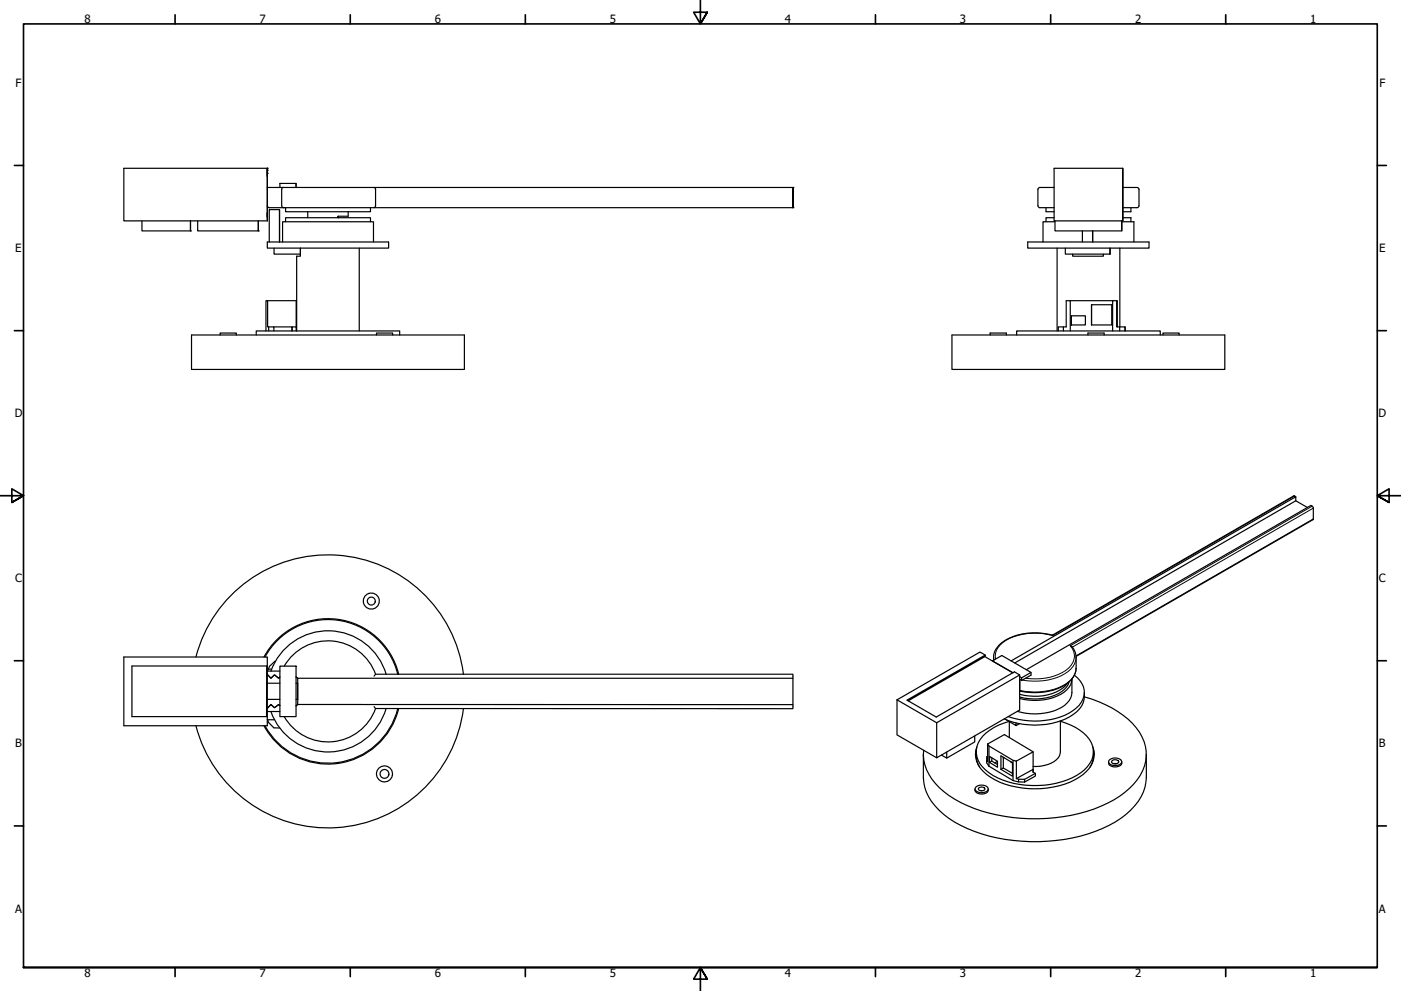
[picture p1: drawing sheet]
<svg xmlns="http://www.w3.org/2000/svg" width="594mm" height="420mm" viewBox="0 0 594 420" stroke-linecap="round" stroke-linejoin="round" font-family="sans-serif">
<defs><g id="words">
<g font-size="4.8">
<text x="35.8" y="9.8">8</text>
<text x="110" y="9.8">7</text>
<text x="184.3" y="9.8">6</text>
<text x="258.6" y="9.8">5</text>
<text x="332.8" y="9.8">4</text>
<text x="407" y="9.8">3</text>
<text x="481.3" y="9.8">2</text>
<text x="555.6" y="9.8">1</text>
<text x="6.6" y="36.9">F</text>
<text x="584.9" y="36.9">F</text>
<text x="6.5" y="106.9">E</text>
<text x="584.8" y="106.9">E</text>
<text x="6.2" y="176.9">D</text>
<text x="584.5" y="176.9">D</text>
<text x="6.4" y="246.9">C</text>
<text x="584.7" y="246.9">C</text>
<text x="6.4" y="316.9">B</text>
<text x="584.7" y="316.9">B</text>
<text x="6.4" y="386.9">A</text>
<text x="584.7" y="386.9">A</text>
<text x="35.8" y="414.1">8</text>
<text x="110" y="414.1">7</text>
<text x="184.3" y="414.1">6</text>
<text x="258.6" y="414.1">5</text>
<text x="332.8" y="414.1">4</text>
<text x="407" y="414.1">3</text>
<text x="481.3" y="414.1">2</text>
<text x="555.6" y="414.1">1</text>
</g>
</g></defs>
<g fill="none" stroke="#000" stroke-width=".51">
<path d="M113.3 71.4v22.2M113.3 71.4h-60.8v22.2h60.8M113.3 71.4v8.1M113.3 79.5v7.7M113.3 79.5h5.4M120 79.5l-.6 .8v6.9l.3 .6 .7 .3M125.5 77.8v1.7v-1.7h-6.8v1.7h217.5v.8M158.6 79.5l.7 .8v6.9l-.7 .9M336.2 79.5v2.5v-2.5v.8M440.9 79.5h6.1M441 79.5l-.6 .2-.3 .6v6.9M476.1 71.4v22.2z"/>
<path d="M476.1 71.4h-29.1v22.2h29.1M476.1 79.5h6l.6 .2 .3 .6v6.9M60.2 93.6v4.3h20.6v-4.3v4.3M83.8 93.6v4.3h25.7v-4.3v4.3M113.3 90.2v1.7zM114.2 88.1l-.6-.3-.3-.6v6.4M114.2 88.1h6.2M118.5 88.9l.1 13.7zM118.5 88.9h-4.3v13.7M120.4 88.1h215.8M121.1 88.1v1.7h36v-1.7M121.1 94v-1.7h36v1.7"/>
<path d="M130.5 89.8v2.5M147.6 89.8v1.9h-4.2v.6v-.6M336.2 87.2v.9v-.9M336.2 80.3v6.9v-6.9M336.2 83.4v3.4zM440.1 87.2l.3 .6 .6 .3M440.9 88.1h6.1M443.5 88.1v1.7h3.5M447 92.3h-3.5v1.7M447.4 94h-5.1v8.6M447.4 93.6v4.3h28.3v-4.3v4.3M459 97.9v4.7"/>
<path d="M463.3 97.9v4.7M463.4 97.9v4.7M475.7 94h5.1v8.6M476.1 92.3h3.5v1.7M479.6 88.1v1.7h-3.5M483 87.2l-.3 .6-.6 .3h-6M113.3 102.6h51.5v2.6h-51.5zM116.2 105.2v2.5h11.2v-2.5v3.4h-1.6v31.7M119.8 102.6v-8.6h38.6v8.6M152.3 105.2v35.1M435.8 102.6h51.4v2.6h-51.4zM448.2 105.2v35.1"/>
<path d="M451.7 105.2v2.5h18.9v-2.5M454.9 107.7v.9h13v-.9M470.8 105.2l-.2 2.5M474.9 105.2l-.1 33.4h2.2v1.7M113.5 127.5h-.7v12.8M113.5 127.5v11.1h.4v1.7M113.5 127.5h12.3M113.9 138.6h2.2v1.7M116.1 138.6h7.7v1.7v-1.7h1.8v1.7M125.6 127.5v11.1M450.9 138.6h-2.1v1.7M453.8 127.5h18"/>
<path d="M454.3 133.9h5.9v3.9h-5.9zM454.3 133.9v3.9M462.9 129.2h8.5v8.6h-8.5zM462.9 129.2v8.6M473.5 127.5h-1.7v12.8M473.5 127.5v11.1h1.3v1.7M473.5 127.5h.3v11.1M477 138.6l.1 1.7M81.2 142h115.7v14.6h-115.7zM93.3 142v-.8h6.9v.8M108.6 142v-1.7h60.9v1.7M159.6 142v-.8h6.9v.8"/>
<path d="M403.7 142h115.7v14.6h-115.7zM419.9 142v-.8h6.8v.8M431.1 142v-1.7h60.9v1.7M450.9 140.3v-1.7h1.2v-11.1h1.7v12.8M461.3 142v-.8h6.9v.8M493.1 142v-.8h6.9v.8M549.5 210.6l-.9-.4-102.3 59.1M549.5 212.3l-119.2 68.8M554.4 215.2l-4.9-2.9v-1.7l-120.7 69.6M52.5 278.6h60.8v29.1h-60.8zM83.1 278.5a57.9 57.9 0 0 1 59.7-43.1 57.9 57.9 0 0 1 53.7 50.5M111.9 278.6a30.8 30.8 0 0 1 31.1-16.1 30.8 30.8 0 0 1 26.1 23.4"/>
<path d="M112.4 278.5a30.4 30.4 0 0 1 30.6-15.6 30.4 30.4 0 0 1 25.7 22.9M417.6 278.4l11.9 6.8-8.7-5M417.8 277.7l-2.3-1.2-35.1 20.2M446.3 269.3l.1 .2M446.3 269.3a26 26 0 0 0-21.5 3.2 8 8 0 0 0-3.5 7.5M453.8 273.8a5.5 5.5 0 0 1 2.5 4.9 10.8 10.8 0 0 1-2.1 9.6 22.2 22.2 0 0 1-17.5 5.3l-4.2-.7-.1-4.8 .8 .4 4-2.3v-1.1M456.3 278.3l100.5-58 .1-4.9-.3-.6-.7-.5-120.7 69.7M113.1 282.4l-.1 21.4M113.3 285.9l1.6 1.7 1.5-1.5 1.8 1.5 .5-.5M113.3 284.5h5.4M113.3 289.7h5.4M113.3 296.5h5.4"/>
<path d="M113.3 282.4h-57.4v21.4h57.4M113.8 283.7h1.3M114.9 284.6a25.7 25.7 0 0 1 24.9-17.2 25.7 25.7 0 0 1 23.9 18.5M116.8 280.3a6.3 6.3 0 0 0-3.4 4.2M118.7 299.1l-.5-.4-1.8 1.4-1.5-1.4-1.6 1.6M118.7 282.4h6.8v21.4h-6.8zM120.5 282.4a21.4 21.4 0 0 1 20.5-10.6 21.4 21.4 0 0 1 18.3 14M125.5 287l.7 .6h210v11.1h-210l-.7 .6 .7-.6v-11.1zM125.5 289.7h.7v6.8M125.5 296.5h.7M158.6 286.7l.7-.8h176.9v1.7M158.6 299.6l.7 .8"/>
<path d="M336.2 298.7v1.8l-176.9-.1M380.4 296.7l16.8 9.7v14.9l35.2-20.3v-14.8l-35.2 20.2M380.4 296.7v14.9l16.8 9.7M420.8 280.3l4-2.4 12.4 7.2-4 2.3M432.4 296.1a22.6 22.6 0 0 0 20-3.6 6.1 6.1 0 0 0 2.1-4.6v5.7a9.7 9.7 0 0 1-7.6 7.8 26.3 26.3 0 0 1-15.5 .2M432.4 286.2l-2.3-1.4-33.1 19.2-12.4-7.2 33.2-19.1v.6l-32.7 18.9M432.4 286.9l.8 .5M432.8 293l-.4 .3M433.2 287.4v1.1M452.5 289.8a18.1 18.1 0 0 1-16.3 5.3l-3.8-.7M453.3 289.1a11.4 11.4 0 0 1-9.4 6.7 25.1 25.1 0 0 1-11.5-.3M455.6 286.3a8.5 8.5 0 0 1-.6 15 32.4 32.4 0 0 1-27.5 2.5"/>
<path d="M459.8 295.4a40.9 40.9 0 0 1 23.4 15 17.3 17.3 0 0 1-2.5 22.1 49.9 49.9 0 0 1-29.9 13.7 72.9 72.9 0 0 1-46-7.4 25.3 25.3 0 0 1-13.1-16.6v-4.1M459.8 293.6a10 10 0 0 1-6.1 10.2 33.1 33.1 0 0 1-27.9 1M113.3 304.9l.2 .3h2.9M113.3 301.7h5.4M113.5 305.2l.4 1.2 2.2 2.2 2.5 .1M159.2 300.4a21.4 21.4 0 0 1-18.2 14.1 21.4 21.4 0 0 1-20.5-10.7M163.7 300.4a25.7 25.7 0 0 1-23.9 18.4 25.7 25.7 0 0 1-24.9-17.1M168.7 300.4a30.4 30.4 0 0 1-25.7 22.9 30.4 30.4 0 0 1-30.6-15.6M169.1 300.4a30.8 30.8 0 0 1-26.1 23.3 30.8 30.8 0 0 1-31.1-16M196.5 300.4a57.9 57.9 0 0 1-53.7 50.5 57.9 57.9 0 0 1-59.7-43.2M391.5 319.9v9.7a20.9 20.9 0 0 0 8.7 15.7 59 59 0 0 0 33.2 11.4 68.4 68.4 0 0 0 41.9-9.8 22.4 22.4 0 0 0 10.8-17.3v-9.7M401.4 318.9v2.5l-2.2-1.3"/>
<path d="M413.3 312v2.6l-11.9 6.8M414 318.7a11 11 0 0 0 1.4 6.6M414 317.9l-.4 2.2M414.2 316.7a10.1 10.1 0 0 0 4.2 11.7 35.5 35.5 0 0 0 25.7 5.7 27 27 0 0 0 17.8-8.4 9.3 9.3 0 0 0 1.5-9M418.8 315.4l.6 .9v8.5M418.8 315.4v7.5l-.4-.6v1.1l1 1.4M418.8 315.4l7.1-4 12.2 7.3-7.1 4M419.4 316.3l10.2 6.1M426.8 305.2l4 2.4v-1.1M428 305.9v6.8M432.3 306.8l-1.5 .8M438.1 318.7l-.1 8.6 1 .6v1.1l-4.5 2.6"/>
<path d="M449.6 305.8a20.7 20.7 0 0 1 13.1 9 9.5 9.5 0 0 1-2.9 11.6 35.8 35.8 0 0 1-29.9 5.7 21.7 21.7 0 0 1-15.1-9.7 9.5 9.5 0 0 1 3.3-11.6 24.7 24.7 0 0 1 9.8-4.9M449.6 305.7v13a7.3 7.3 0 0 1-6.8 5.8l-4.7 .5M463.6 317.9l.4 2.2M463.7 318.7a11 11 0 0 1-1.5 6.6M413.4 334.5a2.2 2.2 0 0 0 2.8 2.2 2.13 2.13 0 0 0 2.8-2.2M413.9 333.6a3.5 3.5 0 0 1 5.1 .8 2.84 2.84 0 0 1-4.2 1.4 1.31 1.31 0 0 1-1.2-.8 1.31 1.31 0 0 1 .3-1.4zM415 334.1l.9-.4a1.29 1.29 0 0 1 1.7 1l-1.2 .6a1.03 1.03 0 0 1-1.4-1.2zM416.1 335.3h.3M418.8 320.7l-.4 .1v1.5M419.4 324.8l10.2 6.1M419.6 320.7l3.4 2v2.6l-3.4-2zM420.6 321.3v1.4l-1 .6"/>
<path d="M420.6 322.7l2.4 1.4M423 322.8l-1.2 .6M424.4 320.5l4.9 2.9v5.7l-4.9-2.9zM425.4 321v4.6l-1 .6M425.4 325.6l3.9 2.3M425.8 321.2l-.4 .2M428.8 323.1l.5 .4M429.6 322.4l1.4 .3v7.4l.9 .3v1.1l-2.3-.6zM431.9 330.4h2.6v1.2M431.9 331.5l2.6 .1M438.1 327.3v-1.1l-7.1 3.9M439 327.9l-4.5 2.5"/>
<path d="M470.1 323a2.13 2.13 0 0 0 2.8 2.2 2.2 2.2 0 0 0 2.8-2.2M470.2 322.4a3.7 3.7 0 0 1 5.4 .2 2.03 2.03 0 0 1-2.8 2 1.94 1.94 0 0 1-2.6-2.2zM471.5 322.6a2.06 2.06 0 0 1 2.9 .2 1.65 1.65 0 0 1-1.5 1.1 1.65 1.65 0 0 1-1.5-1zM472.2 323.8h1.3"/>
<circle cx="157.4" cy="254.8" r="3.4"/>
<circle cx="157.4" cy="254.8" r="1.68"/>
<circle cx="163" cy="328.1" r="3.4"/>
<circle cx="163" cy="328.1" r="1.87"/>
</g>
<g fill="#000">
<circle cx="113.3" cy="71.4" r=".25"/>
<circle cx="113.3" cy="72.2" r=".25"/>
<circle cx="113.3" cy="73.4" r=".25"/>
<circle cx="336.2" cy="79.5" r=".25"/>
<circle cx="80.8" cy="97.9" r=".25"/>
<circle cx="109.5" cy="97.9" r=".25"/>
<circle cx="336.2" cy="88.1" r=".25"/>
</g>
<path d="M549 210.3l-102.6 59.2a25.7 25.7 0 0 0-21.1 2.9 7 7 0 0 0-3.2 7M556.4 214.6l-102.6 59.2a6.6 6.6 0 0 1-1.8 10.4 24.4 24.4 0 0 1-17.2 3.4M556.9 215.4l-102.2 59M556.9 220l-100.6 58M421.3 278.7l.1 1.2M456.3 278.7a10.5 10.5 0 0 1-8.1 8.6 28.5 28.5 0 0 1-14.7 1M432.4 288.1h.2M456.3 283.3a10.2 10.2 0 0 1-7.6 8.3 28.6 28.6 0 0 1-16.3 1.1" fill="none" stroke="#000" stroke-width=".42"/>
<g fill="none" stroke="#000" stroke-width=".7">
<path d="M74.2 6.3v3.8M148.5 6.3v3.8M222.8 6.3v3.8M297 .2v9.9l-2.9-4.9h5.8l-2.9 4.9 2.9-4.9M371.2 6.3v3.8M445.5 6.3v3.8M519.7 6.3v3.8M6.1 70.1h3.9M584 70.1h3.9M6.1 140.2h3.9M584 140.2h3.9M0 210.2h10l-5-3v5.8l5-2.8-5 2.8"/>
<path d="M594 210.2h-10l5-3v5.8l-5-2.8 5 2.8M6.1 280.1h3.9M584 280.1h3.9M6.1 350.2h3.9M584 350.2h3.9M10 410.2v-400.1h574v400.1h-574h574M74.2 410.2v3.9M148.5 410.2v3.9M222.8 410.2v3.9M299.9 415.1l-2.9-4.9 2.9 4.9h-5.8l2.9-4.9v10M371.2 410.2v3.9M445.5 410.2v3.9"/>
<path d="M519.7 410.2v3.9"/>
</g>
<use href="#words"/>
</svg>
